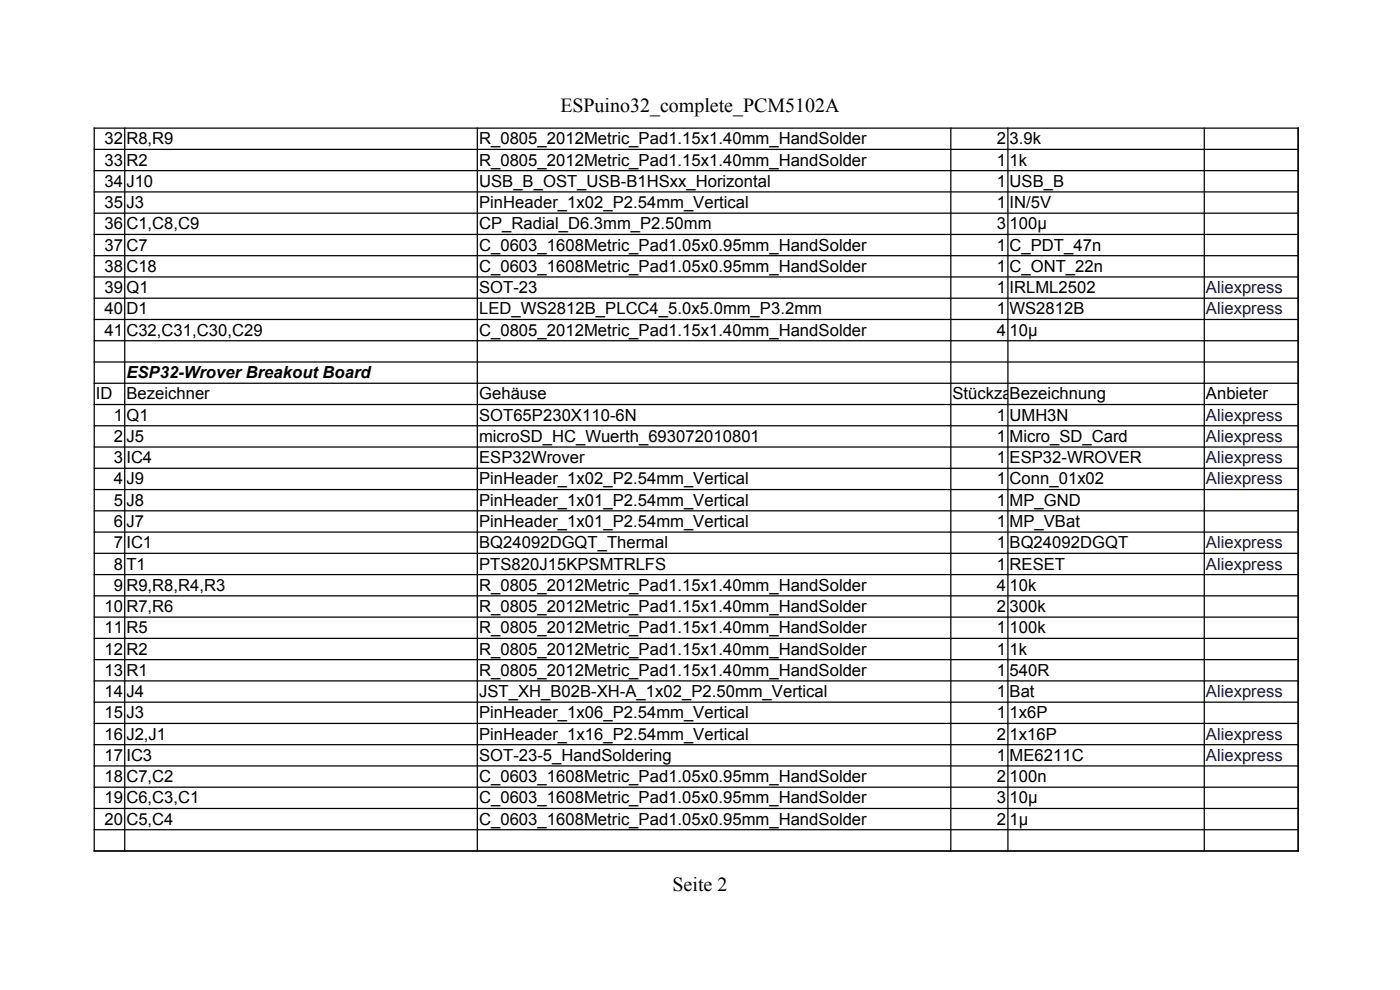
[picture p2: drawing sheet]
<svg xmlns="http://www.w3.org/2000/svg" width="297mm" height="210mm" viewBox="0 0 297 210" stroke-linecap="round" stroke-linejoin="round" font-family="sans-serif">
<defs><g id="words">
<g font-size="4.2">
<text x="118.9" y="23.8">ESPuino32_complete_PCM5102A</text>
<text x="142.7" y="189.1">Seite 2</text>
</g>
<g font-size="3.5">
<text x="22.1" y="30.6">32</text>
<text x="22.1" y="35.1">33</text>
<text x="26.8" y="30.6">R8,R9</text>
<text x="26.8" y="35.1">R2</text>
<text x="101.6" y="30.6">R_0805_2012Metric_Pad1.15x1.40mm_HandSolder</text>
<text x="101.6" y="35.1">R_0805_2012Metric_Pad1.15x1.40mm_HandSolder</text>
<text x="211.5" y="30.6">2</text>
<text x="211.5" y="35.1">1</text>
<text x="214.2" y="30.6">3.9k</text>
<text x="214.2" y="35.1">1k</text>
<text x="22.1" y="39.6">34</text>
<text x="26.8" y="39.6">J10</text>
<text x="101.6" y="39.6">USB_B_OST_USB-B1HSxx_Horizontal</text>
<text x="211.5" y="39.6">1</text>
<text x="214.2" y="39.6">USB_B</text>
<text x="22.1" y="44.1">35</text>
<text x="26.8" y="44.1">J3</text>
<text x="101.6" y="44.1">PinHeader_1x02_P2.54mm_Vertical</text>
<text x="211.5" y="44.1">1</text>
<text x="214.2" y="44.1">IN/5V</text>
<text x="22.1" y="48.7">36</text>
<text x="22.1" y="53.2">37</text>
<text x="26.8" y="48.7">C1,C8,C9</text>
<text x="26.8" y="53.2">C7</text>
<text x="101.6" y="48.7">CP_Radial_D6.3mm_P2.50mm</text>
<text x="101.6" y="53.2">C_0603_1608Metric_Pad1.05x0.95mm_HandSolder</text>
<text x="211.5" y="48.7">3</text>
<text x="211.5" y="53.2">1</text>
<text x="214.2" y="48.7">100µ</text>
<text x="214.2" y="53.2">C_PDT_47n</text>
<text x="22.1" y="57.7">38</text>
<text x="26.8" y="57.7">C18</text>
<text x="101.6" y="57.7">C_0603_1608Metric_Pad1.05x0.95mm_HandSolder</text>
<text x="211.5" y="57.7">1</text>
<text x="214.2" y="57.7">C_ONT_22n</text>
<text x="22.1" y="62.2">39</text>
<text x="26.8" y="62.2">Q1</text>
<text x="101.6" y="62.2">SOT-23</text>
<text x="211.5" y="62.2">1</text>
<text x="214.2" y="62.2">IRLML2502</text>
<text x="22.1" y="66.7">40</text>
<text x="22.1" y="71.2">41</text>
<text x="26.8" y="66.7">D1</text>
<text x="26.8" y="71.2">C32,C31,C30,C29</text>
<text x="101.6" y="66.7">LED_WS2812B_PLCC4_5.0x5.0mm_P3.2mm</text>
<text x="101.6" y="71.2">C_0805_2012Metric_Pad1.15x1.40mm_HandSolder</text>
<text x="211.5" y="66.7">1</text>
<text x="211.5" y="71.2">4</text>
<text x="214.2" y="66.7">WS2812B</text>
<text x="214.2" y="71.2">10µ</text>
<text x="26.8" y="80.2">ESP32-Wrover Breakout Board</text>
<text x="20.4" y="84.7">ID</text>
<text x="24.1" y="89.3">1</text>
<text x="26.8" y="84.7">Bezeichner</text>
<text x="26.8" y="89.3">Q1</text>
<text x="101.6" y="84.7">Gehäuse</text>
<text x="101.6" y="89.3">SOT65P230X110-6N</text>
<text x="202.1" y="84.7">Stückza</text>
<text x="211.5" y="89.3">1</text>
<text x="214.2" y="84.7">Bezeichnung</text>
<text x="214.2" y="89.3">UMH3N</text>
<text x="255.8" y="84.7">Anbieter</text>
<text x="24.1" y="93.7">2</text>
<text x="26.8" y="93.7">J5</text>
<text x="101.6" y="93.7">microSD_HC_Wuerth_693072010801</text>
<text x="211.5" y="93.7">1</text>
<text x="214.2" y="93.7">Micro_SD_Card</text>
<text x="24.1" y="98.3">3</text>
<text x="26.8" y="98.3">IC4</text>
<text x="101.6" y="98.3">ESP32Wrover</text>
<text x="211.5" y="98.3">1</text>
<text x="214.2" y="98.3">ESP32-WROVER</text>
<text x="24.1" y="102.8">4</text>
<text x="24.1" y="107.3">5</text>
<text x="26.8" y="102.8">J9</text>
<text x="26.8" y="107.3">J8</text>
<text x="101.6" y="102.8">PinHeader_1x02_P2.54mm_Vertical</text>
<text x="101.6" y="107.3">PinHeader_1x01_P2.54mm_Vertical</text>
<text x="211.5" y="102.8">1</text>
<text x="211.5" y="107.3">1</text>
<text x="214.2" y="102.8">Conn_01x02</text>
<text x="214.2" y="107.3">MP_GND</text>
<text x="24.1" y="111.8">6</text>
<text x="26.8" y="111.8">J7</text>
<text x="101.6" y="111.8">PinHeader_1x01_P2.54mm_Vertical</text>
<text x="211.5" y="111.8">1</text>
<text x="214.2" y="111.8">MP_VBat</text>
<text x="24.1" y="116.3">7</text>
<text x="26.8" y="116.3">IC1</text>
<text x="101.6" y="116.3">BQ24092DGQT_Thermal</text>
<text x="211.5" y="116.3">1</text>
<text x="214.2" y="116.3">BQ24092DGQT</text>
<text x="24.1" y="120.8">8</text>
<text x="24.1" y="125.3">9</text>
<text x="26.8" y="120.8">T1</text>
<text x="26.8" y="125.3">R9,R8,R4,R3</text>
<text x="101.6" y="120.8">PTS820J15KPSMTRLFS</text>
<text x="101.6" y="125.3">R_0805_2012Metric_Pad1.15x1.40mm_HandSolder</text>
<text x="211.5" y="120.8">1</text>
<text x="211.5" y="125.3">4</text>
<text x="214.2" y="120.8">RESET</text>
<text x="214.2" y="125.3">10k</text>
<text x="22.1" y="129.8">10</text>
<text x="26.8" y="129.8">R7,R6</text>
<text x="101.6" y="129.8">R_0805_2012Metric_Pad1.15x1.40mm_HandSolder</text>
<text x="211.5" y="129.8">2</text>
<text x="214.2" y="129.8">300k</text>
<text x="22.1" y="134.3">11</text>
<text x="26.8" y="134.3">R5</text>
<text x="101.6" y="134.3">R_0805_2012Metric_Pad1.15x1.40mm_HandSolder</text>
<text x="211.5" y="134.3">1</text>
<text x="214.2" y="134.3">100k</text>
<text x="22.1" y="138.9">12</text>
<text x="22.1" y="143.4">13</text>
<text x="26.8" y="138.9">R2</text>
<text x="26.8" y="143.4">R1</text>
<text x="101.6" y="138.9">R_0805_2012Metric_Pad1.15x1.40mm_HandSolder</text>
<text x="101.6" y="143.4">R_0805_2012Metric_Pad1.15x1.40mm_HandSolder</text>
<text x="211.5" y="138.9">1</text>
<text x="211.5" y="143.4">1</text>
<text x="214.2" y="138.9">1k</text>
<text x="214.2" y="143.4">540R</text>
<text x="22.1" y="147.9">14</text>
<text x="26.8" y="147.9">J4</text>
<text x="101.6" y="147.9">JST_XH_B02B-XH-A_1x02_P2.50mm_Vertical</text>
<text x="211.5" y="147.9">1</text>
<text x="214.2" y="147.9">Bat</text>
<text x="22.1" y="152.4">15</text>
<text x="26.8" y="152.4">J3</text>
<text x="101.6" y="152.4">PinHeader_1x06_P2.54mm_Vertical</text>
<text x="211.5" y="152.4">1</text>
<text x="214.2" y="152.4">1x6P</text>
<text x="22.1" y="156.9">16</text>
<text x="22.1" y="161.4">17</text>
<text x="26.8" y="156.9">J2,J1</text>
<text x="26.8" y="161.4">IC3</text>
<text x="101.6" y="156.9">PinHeader_1x16_P2.54mm_Vertical</text>
<text x="101.6" y="161.4">SOT-23-5_HandSoldering</text>
<text x="211.5" y="156.9">2</text>
<text x="211.5" y="161.4">1</text>
<text x="214.2" y="156.9">1x16P</text>
<text x="214.2" y="161.4">ME6211C</text>
<text x="22.1" y="165.9">18</text>
<text x="26.8" y="165.9">C7,C2</text>
<text x="101.6" y="165.9">C_0603_1608Metric_Pad1.05x0.95mm_HandSolder</text>
<text x="211.5" y="165.9">2</text>
<text x="214.2" y="165.9">100n</text>
<text x="22.1" y="170.4">19</text>
<text x="26.8" y="170.4">C6,C3,C1</text>
<text x="101.6" y="170.4">C_0603_1608Metric_Pad1.05x0.95mm_HandSolder</text>
<text x="211.5" y="170.4">3</text>
<text x="214.2" y="170.4">10µ</text>
<text x="22.1" y="174.9">20</text>
<text x="26.8" y="174.9">C5,C4</text>
<text x="101.6" y="174.9">C_0603_1608Metric_Pad1.05x0.95mm_HandSolder</text>
<text x="211.5" y="174.9">2</text>
<text x="214.2" y="174.9">1µ</text>
</g>
<g font-size="3.5" fill="#000080">
<text x="255.8" y="62.2">Aliexpress</text>
<text x="255.8" y="66.7">Aliexpress</text>
<text x="255.8" y="89.3">Aliexpress</text>
<text x="255.8" y="93.8">Aliexpress</text>
<text x="255.8" y="98.3">Aliexpress</text>
<text x="255.8" y="102.8">Aliexpress</text>
<text x="255.8" y="116.3">Aliexpress</text>
<text x="255.8" y="120.8">Aliexpress</text>
<text x="255.8" y="147.9">Aliexpress</text>
<text x="255.8" y="156.9">Aliexpress</text>
<text x="255.8" y="161.4">Aliexpress</text>
</g>
</g></defs>
<g fill="none" stroke="#000" stroke-width=".26">
<path d="M19.9 27.2h255.6M19.9 31.7h255.6M19.9 36.2h255.6M20 27.1v153.6M26.5 27.1v153.6M101.3 27.1v153.6M201.7 27.1v153.6M213.8 27.1v153.6M255.5 27.1v153.6M275.4 27.1v153.6M19.9 40.7h255.6M19.9 45.2h255.6"/>
<path d="M19.9 49.7h255.6M19.9 54.2h255.6M19.9 58.8h255.6M19.9 63.3h255.6M19.9 67.8h255.6M19.9 72.3h255.6M19.9 76.8h255.6M19.9 81.3h255.6M19.9 85.8h255.6M19.9 90.3h255.6M19.9 94.8h255.6M19.9 99.3h255.6"/>
<path d="M19.9 103.9h255.6M19.9 108.4h255.6M19.9 112.9h255.6M19.9 117.4h255.6M19.9 121.9h255.6M19.9 126.4h255.6M19.9 130.9h255.6M19.9 135.4h255.6M19.9 139.9h255.6M19.9 144.4h255.6M19.9 149h255.6M19.9 153.5h255.6"/>
<path d="M19.9 158h255.6M19.9 162.5h255.6M19.9 167h255.6M19.9 171.5h255.6M19.9 176h255.6M19.9 180.5h255.6"/>
</g>
<use href="#words"/>
</svg>
